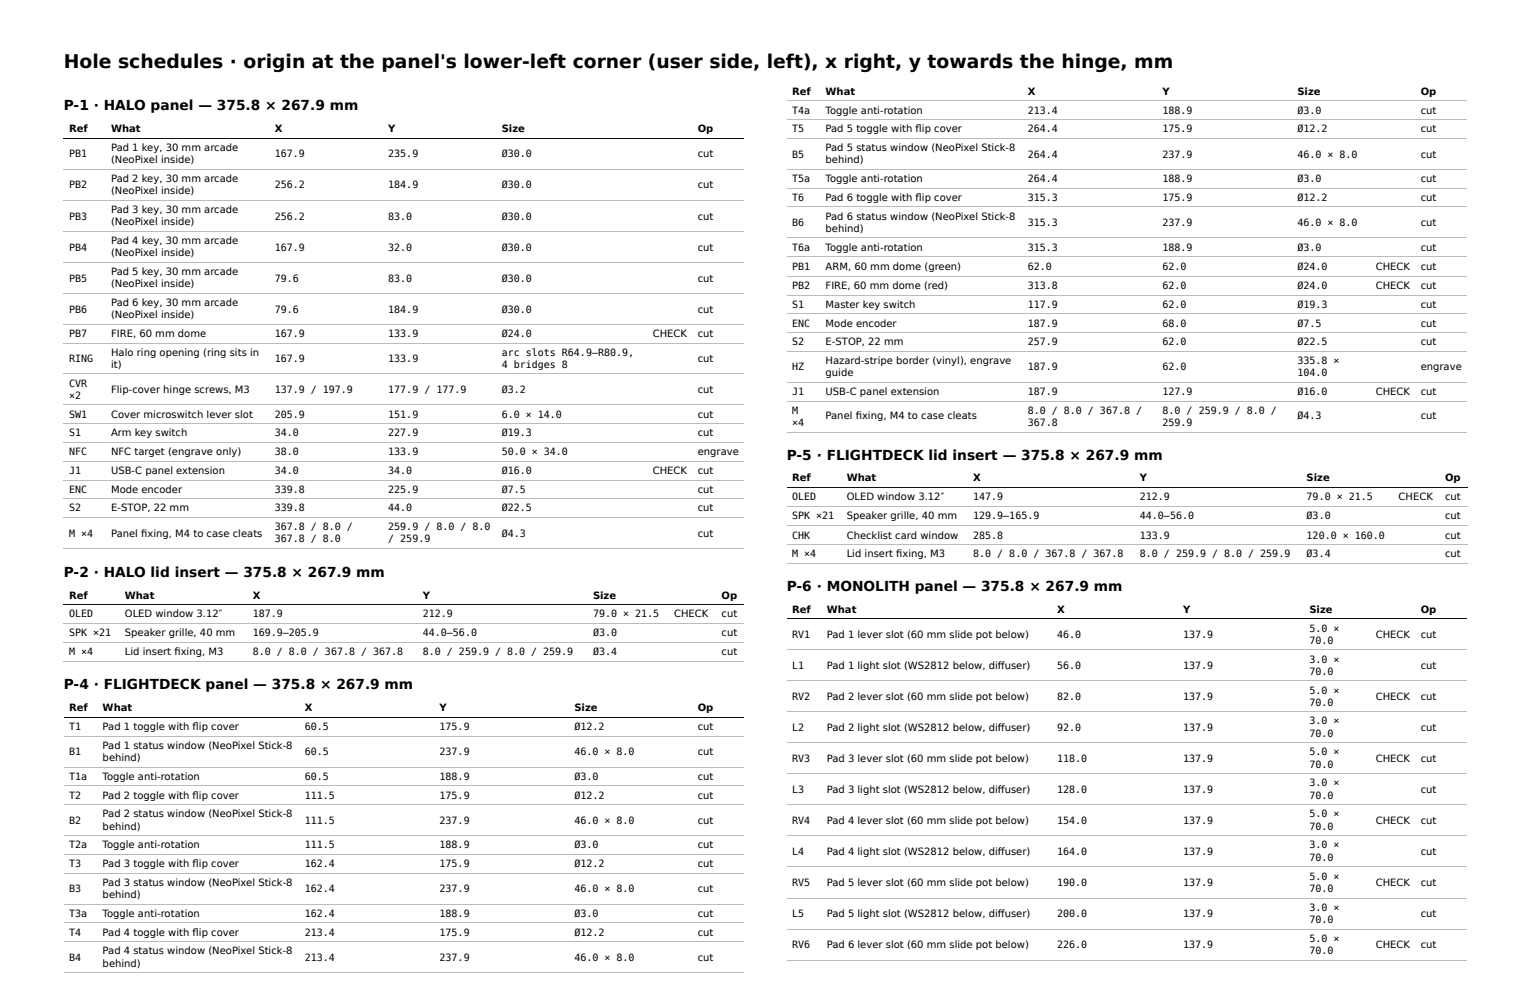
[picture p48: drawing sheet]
<svg xmlns="http://www.w3.org/2000/svg" width="432mm" height="279mm" viewBox="0 0 432 279" stroke-linecap="round" stroke-linejoin="round" font-family="sans-serif">
<defs><g id="words">
<text font-size="5.3" x="18" y="19.1">Hole schedules · origin at the panel's lower-left corner (user side, left), x right, y towards the hinge, mm</text>
<g font-size="3.9">
<text x="18" y="31">P-1 · HALO panel — 375.8 × 267.9 mm</text>
<text x="221.9" y="129.6">P-5 · FLIGHTDECK lid insert — 375.8 × 267.9 mm</text>
<text x="18" y="162.7">P-2 · HALO lid insert — 375.8 × 267.9 mm</text>
<text x="221.9" y="166.7">P-6 · MONOLITH panel — 375.8 × 267.9 mm</text>
<text x="18" y="194.2">P-4 · FLIGHTDECK panel — 375.8 × 267.9 mm</text>
</g>
<g font-size="2.8">
<text x="223.4" y="26.7">Ref</text>
<text x="232.9" y="26.7">What</text>
<text x="289.9" y="26.7">X</text>
<text x="327.9" y="26.7">Y</text>
<text x="365.9" y="26.7">Size</text>
<text x="400.7" y="26.7">Op</text>
<text x="223.4" y="32">T4a</text>
<text x="232.9" y="32">Toggle anti-rotation</text>
<text x="289.9" y="32">213.4</text>
<text x="327.9" y="32">188.9</text>
<text x="365.9" y="32">Ø3.0</text>
<text x="400.7" y="32">cut</text>
<text x="19.5" y="37.3">Ref</text>
<text x="31.3" y="37.3">What</text>
<text x="77.5" y="37.3">X</text>
<text x="109.5" y="37.3">Y</text>
<text x="141.5" y="37.3">Size</text>
<text x="196.8" y="37.3">Op</text>
<text x="223.4" y="37.3">T5</text>
<text x="232.9" y="37.3">Pad 5 toggle with fl ip cover</text>
<text x="289.9" y="37.3">264.4</text>
<text x="327.9" y="37.3">175.9</text>
<text x="365.9" y="37.3">Ø12.2</text>
<text x="400.7" y="37.3">cut</text>
<text x="19.5" y="44.2">PB1</text>
<text x="31.3" y="42.6">Pad 1 key, 30 mm arcade</text>
<text x="31.3" y="46">(NeoPixel inside)</text>
<text x="77.5" y="44.2">167.9</text>
<text x="109.5" y="44.2">235.9</text>
<text x="141.5" y="44.2">Ø30.0</text>
<text x="196.8" y="44.2">cut</text>
<text x="223.4" y="44.4">B5</text>
<text x="232.9" y="42.6">Pad 5 status window (NeoPixel Stick-8</text>
<text x="232.9" y="46">behind)</text>
<text x="289.9" y="44.4">264.4</text>
<text x="327.9" y="44.4">237.9</text>
<text x="365.9" y="44.4">46.0 × 8.0</text>
<text x="400.7" y="44.4">cut</text>
<text x="19.5" y="52.9">PB2</text>
<text x="31.3" y="51.3">Pad 2 key, 30 mm arcade</text>
<text x="77.5" y="52.9">256.2</text>
<text x="109.5" y="52.9">184.9</text>
<text x="141.5" y="52.9">Ø30.0</text>
<text x="196.8" y="52.9">cut</text>
<text x="223.4" y="51.3">T5a</text>
<text x="232.9" y="51.3">Toggle anti-rotation</text>
<text x="289.9" y="51.3">264.4</text>
<text x="327.9" y="51.3">188.9</text>
<text x="365.9" y="51.3">Ø3.0</text>
<text x="400.7" y="51.3">cut</text>
<text x="31.3" y="54.8">(NeoPixel inside)</text>
<text x="223.4" y="56.6">T6</text>
<text x="232.9" y="56.6">Pad 6 toggle with fl ip cover</text>
<text x="289.9" y="56.6">315.3</text>
<text x="327.9" y="56.6">175.9</text>
<text x="365.9" y="56.6">Ø12.2</text>
<text x="400.7" y="56.6">cut</text>
<text x="19.5" y="61.9">PB3</text>
<text x="31.3" y="60.1">Pad 3 key, 30 mm arcade</text>
<text x="31.3" y="63.5">(NeoPixel inside)</text>
<text x="77.5" y="61.9">256.2</text>
<text x="109.5" y="61.9">83.0</text>
<text x="141.5" y="61.9">Ø30.0</text>
<text x="196.8" y="61.9">cut</text>
<text x="223.4" y="63.8">B6</text>
<text x="232.9" y="61.9">Pad 6 status window (NeoPixel Stick-8</text>
<text x="232.9" y="65.4">behind)</text>
<text x="289.9" y="63.8">315.3</text>
<text x="327.9" y="63.8">237.9</text>
<text x="365.9" y="63.8">46.0 × 8.0</text>
<text x="400.7" y="63.8">cut</text>
<text x="19.5" y="70.6">PB4</text>
<text x="31.3" y="68.8">Pad 4 key, 30 mm arcade</text>
<text x="77.5" y="70.6">167.9</text>
<text x="109.5" y="70.6">32.0</text>
<text x="141.5" y="70.6">Ø30.0</text>
<text x="196.8" y="70.6">cut</text>
<text x="223.4" y="70.6">T6a</text>
<text x="232.9" y="70.6">Toggle anti-rotation</text>
<text x="289.9" y="70.6">315.3</text>
<text x="327.9" y="70.6">188.9</text>
<text x="365.9" y="70.6">Ø3.0</text>
<text x="400.7" y="70.6">cut</text>
<text x="31.3" y="72.2">(NeoPixel inside)</text>
<text x="31.3" y="77.5">Pad 5 key, 30 mm arcade</text>
<text x="223.4" y="76.2">PB1</text>
<text x="232.9" y="76.2">ARM, 60 mm dome (green)</text>
<text x="289.9" y="76.2">62.0</text>
<text x="327.9" y="76.2">62.0</text>
<text x="365.9" y="76.2">Ø24.0</text>
<text x="388" y="76.2">CHECK</text>
<text x="400.7" y="76.2">cut</text>
<text x="19.5" y="79.4">PB5</text>
<text x="31.3" y="81">(NeoPixel inside)</text>
<text x="77.5" y="79.4">79.6</text>
<text x="109.5" y="79.4">83.0</text>
<text x="141.5" y="79.4">Ø30.0</text>
<text x="196.8" y="79.4">cut</text>
<text x="223.4" y="81.5">PB2</text>
<text x="232.9" y="81.5">FIRE, 60 mm dome (red)</text>
<text x="289.9" y="81.5">313.8</text>
<text x="327.9" y="81.5">62.0</text>
<text x="365.9" y="81.5">Ø24.0</text>
<text x="388" y="81.5">CHECK</text>
<text x="400.7" y="81.5">cut</text>
<text x="19.5" y="88.1">PB6</text>
<text x="31.3" y="86.3">Pad 6 key, 30 mm arcade</text>
<text x="31.3" y="89.7">(NeoPixel inside)</text>
<text x="77.5" y="88.1">79.6</text>
<text x="109.5" y="88.1">184.9</text>
<text x="141.5" y="88.1">Ø30.0</text>
<text x="196.8" y="88.1">cut</text>
<text x="223.4" y="86.8">S1</text>
<text x="232.9" y="86.8">Master key switch</text>
<text x="289.9" y="86.8">117.9</text>
<text x="327.9" y="86.8">62.0</text>
<text x="365.9" y="86.8">Ø19.3</text>
<text x="400.7" y="86.8">cut</text>
<text x="19.5" y="95">PB7</text>
<text x="31.3" y="95">FIRE, 60 mm dome</text>
<text x="77.5" y="95">167.9</text>
<text x="109.5" y="95">133.9</text>
<text x="141.5" y="95">Ø24.0</text>
<text x="184.1" y="95">CHECK</text>
<text x="196.8" y="95">cut</text>
<text x="223.4" y="92.1">ENC</text>
<text x="232.9" y="92.1">Mode encoder</text>
<text x="289.9" y="92.1">187.9</text>
<text x="327.9" y="92.1">68.0</text>
<text x="365.9" y="92.1">Ø7.5</text>
<text x="400.7" y="92.1">cut</text>
<text x="31.3" y="100.3">Halo ring opening (ring sits in</text>
<text x="141.5" y="100.3">arc slots R64.9–R80.9,</text>
<text x="223.4" y="97.4">S2</text>
<text x="232.9" y="97.4">E-STOP, 22 mm</text>
<text x="289.9" y="97.4">257.9</text>
<text x="327.9" y="97.4">62.0</text>
<text x="365.9" y="97.4">Ø22.5</text>
<text x="400.7" y="97.4">cut</text>
<text x="19.5" y="102.1">RING</text>
<text x="31.3" y="103.7">it)</text>
<text x="77.5" y="102.1">167.9</text>
<text x="109.5" y="102.1">133.9</text>
<text x="141.5" y="103.7">4 bridges 8</text>
<text x="196.8" y="102.1">cut</text>
<text x="223.4" y="104.2">HZ</text>
<text x="232.9" y="102.7">Hazard-stripe border (vinyl), engrave</text>
<text x="232.9" y="106.1">guide</text>
<text x="289.9" y="104.2">187.9</text>
<text x="327.9" y="104.2">62.0</text>
<text x="365.9" y="102.7">335.8 ×</text>
<text x="365.9" y="106.1">104.0</text>
<text x="400.7" y="104.2">engrave</text>
<text x="19.5" y="109">CVR</text>
<text x="19.5" y="112.4">×2</text>
<text x="31.3" y="110.9">Flip-cover hinge screws, M3</text>
<text x="77.5" y="110.9">137.9 / 197.9</text>
<text x="109.5" y="110.9">177.9 / 177.9</text>
<text x="141.5" y="110.9">Ø3.2</text>
<text x="196.8" y="110.9">cut</text>
<text x="223.4" y="111.4">J1</text>
<text x="232.9" y="111.4">USB-C panel extension</text>
<text x="289.9" y="111.4">187.9</text>
<text x="327.9" y="111.4">127.9</text>
<text x="365.9" y="111.4">Ø16.0</text>
<text x="388" y="111.4">CHECK</text>
<text x="400.7" y="111.4">cut</text>
<text x="19.5" y="117.7">SW1</text>
<text x="31.3" y="117.7">Cover microswitch lever slot</text>
<text x="77.5" y="117.7">205.9</text>
<text x="109.5" y="117.7">151.9</text>
<text x="141.5" y="117.7">6.0 × 14.0</text>
<text x="196.8" y="117.7">cut</text>
<text x="223.4" y="116.7">M</text>
<text x="232.9" y="118.3">Panel fi xing, M4 to case cleats</text>
<text x="289.9" y="116.7">8.0 / 8.0 / 367.8 /</text>
<text x="327.9" y="116.7">8.0 / 259.9 / 8.0 /</text>
<text x="365.9" y="118.3">Ø4.3</text>
<text x="400.7" y="118.3">cut</text>
<text x="19.5" y="123">S1</text>
<text x="31.3" y="123">Arm key switch</text>
<text x="77.5" y="123">34.0</text>
<text x="109.5" y="123">227.9</text>
<text x="141.5" y="123">Ø19.3</text>
<text x="196.8" y="123">cut</text>
<text x="223.4" y="120.1">×4</text>
<text x="289.9" y="120.1">367.8</text>
<text x="327.9" y="120.1">259.9</text>
<text x="19.5" y="128.3">NFC</text>
<text x="31.3" y="128.3">NFC target (engrave only)</text>
<text x="77.5" y="128.3">38.0</text>
<text x="109.5" y="128.3">133.9</text>
<text x="141.5" y="128.3">50.0 × 34.0</text>
<text x="196.8" y="128.3">engrave</text>
<text x="19.5" y="133.6">J1</text>
<text x="31.3" y="133.6">USB-C panel extension</text>
<text x="77.5" y="133.6">34.0</text>
<text x="109.5" y="133.6">34.0</text>
<text x="141.5" y="133.6">Ø16.0</text>
<text x="184.1" y="133.6">CHECK</text>
<text x="196.8" y="133.6">cut</text>
<text x="223.4" y="135.7">Ref</text>
<text x="238.8" y="135.7">What</text>
<text x="274.5" y="135.7">X</text>
<text x="321.5" y="135.7">Y</text>
<text x="368.5" y="135.7">Size</text>
<text x="407.6" y="135.7">Op</text>
<text x="19.5" y="138.9">ENC</text>
<text x="31.3" y="138.9">Mode encoder</text>
<text x="77.5" y="138.9">339.8</text>
<text x="109.5" y="138.9">225.9</text>
<text x="141.5" y="138.9">Ø7.5</text>
<text x="196.8" y="138.9">cut</text>
<text x="223.4" y="141">OLED</text>
<text x="238.8" y="141">OLED window 3.12″</text>
<text x="274.5" y="141">147.9</text>
<text x="321.5" y="141">212.9</text>
<text x="368.5" y="141">79.0 × 21.5</text>
<text x="394.5" y="141">CHECK</text>
<text x="407.6" y="141">cut</text>
<text x="19.5" y="144.2">S2</text>
<text x="31.3" y="144.2">E-STOP, 22 mm</text>
<text x="77.5" y="144.2">339.8</text>
<text x="77.5" y="149.5">367.8 / 8.0 /</text>
<text x="109.5" y="144.2">44.0</text>
<text x="109.5" y="149.5">259.9 / 8.0 / 8.0</text>
<text x="141.5" y="144.2">Ø22.5</text>
<text x="196.8" y="144.2">cut</text>
<text x="223.4" y="146.3">SPK ×21</text>
<text x="238.8" y="146.3">Speaker grille, 40 mm</text>
<text x="274.5" y="146.3">129.9–165.9</text>
<text x="321.5" y="146.3">44.0–56.0</text>
<text x="368.5" y="146.3">Ø3.0</text>
<text x="407.6" y="146.3">cut</text>
<text x="19.5" y="151.3">M ×4</text>
<text x="31.3" y="151.3">Panel fi xing, M4 to case cleats</text>
<text x="77.5" y="152.9">367.8 / 8.0</text>
<text x="109.5" y="152.9">/ 259.9</text>
<text x="141.5" y="151.3">Ø4.3</text>
<text x="196.8" y="151.3">cut</text>
<text x="223.4" y="151.9">CHK</text>
<text x="238.8" y="151.9">Checklist card window</text>
<text x="274.5" y="151.9">285.8</text>
<text x="321.5" y="151.9">133.9</text>
<text x="368.5" y="151.9">120.0 × 160.0</text>
<text x="407.6" y="151.9">cut</text>
<text x="223.4" y="157.2">M ×4</text>
<text x="238.8" y="157.2">Lid insert fi xing, M3</text>
<text x="274.5" y="157.2">8.0 / 8.0 / 367.8 / 367.8</text>
<text x="321.5" y="157.2">8.0 / 259.9 / 8.0 / 259.9</text>
<text x="368.5" y="157.2">Ø3.4</text>
<text x="407.6" y="157.2">cut</text>
<text x="19.5" y="168.8">Ref</text>
<text x="35.2" y="168.8">What</text>
<text x="71.3" y="168.8">X</text>
<text x="119.3" y="168.8">Y</text>
<text x="167.2" y="168.8">Size</text>
<text x="203.5" y="168.8">Op</text>
<text x="223.4" y="172.8">Ref</text>
<text x="233.2" y="172.8">What</text>
<text x="298.1" y="172.8">X</text>
<text x="333.7" y="172.8">Y</text>
<text x="369.3" y="172.8">Size</text>
<text x="400.7" y="172.8">Op</text>
<text x="19.5" y="174.1">OLED</text>
<text x="19.5" y="179.4">SPK ×21</text>
<text x="35.2" y="174.1">OLED window 3.12″</text>
<text x="35.2" y="179.4">Speaker grille, 40 mm</text>
<text x="71.3" y="174.1">187.9</text>
<text x="71.3" y="179.4">169.9–205.9</text>
<text x="119.3" y="174.1">212.9</text>
<text x="119.3" y="179.4">44.0–56.0</text>
<text x="167.2" y="174.1">79.0 × 21.5</text>
<text x="167.2" y="179.4">Ø3.0</text>
<text x="190.1" y="174.1">CHECK</text>
<text x="203.5" y="174.1">cut</text>
<text x="203.5" y="179.4">cut</text>
<text x="223.4" y="179.9">RV1</text>
<text x="233.2" y="179.9">Pad 1 lever slot (60 mm slide pot below)</text>
<text x="298.1" y="179.9">46.0</text>
<text x="333.7" y="179.9">137.9</text>
<text x="369.3" y="178.1">5.0 ×</text>
<text x="388" y="179.9">CHECK</text>
<text x="400.7" y="179.9">cut</text>
<text x="19.5" y="184.7">M ×4</text>
<text x="35.2" y="184.7">Lid insert fi xing, M3</text>
<text x="71.3" y="184.7">8.0 / 8.0 / 367.8 / 367.8</text>
<text x="119.3" y="184.7">8.0 / 259.9 / 8.0 / 259.9</text>
<text x="167.2" y="184.7">Ø3.4</text>
<text x="203.5" y="184.7">cut</text>
<text x="369.3" y="181.5">70.0</text>
<text x="223.4" y="188.6">L1</text>
<text x="233.2" y="188.6">Pad 1 light slot (WS2812 below, diff user)</text>
<text x="298.1" y="188.6">56.0</text>
<text x="333.7" y="188.6">137.9</text>
<text x="369.3" y="186.8">3.0 ×</text>
<text x="369.3" y="190.2">70.0</text>
<text x="400.7" y="188.6">cut</text>
<text x="223.4" y="197.4">RV2</text>
<text x="233.2" y="197.4">Pad 2 lever slot (60 mm slide pot below)</text>
<text x="298.1" y="197.4">82.0</text>
<text x="333.7" y="197.4">137.9</text>
<text x="369.3" y="195.5">5.0 ×</text>
<text x="388" y="197.4">CHECK</text>
<text x="400.7" y="197.4">cut</text>
<text x="19.5" y="200.6">Ref</text>
<text x="29" y="200.6">What</text>
<text x="86" y="200.6">X</text>
<text x="124" y="200.6">Y</text>
<text x="162" y="200.6">Size</text>
<text x="196.8" y="200.6">Op</text>
<text x="369.3" y="199">70.0</text>
<text x="19.5" y="205.8">T1</text>
<text x="29" y="205.8">Pad 1 toggle with fl ip cover</text>
<text x="86" y="205.8">60.5</text>
<text x="124" y="205.8">175.9</text>
<text x="162" y="205.8">Ø12.2</text>
<text x="196.8" y="205.8">cut</text>
<text x="223.4" y="206.1">L2</text>
<text x="233.2" y="206.1">Pad 2 light slot (WS2812 below, diff user)</text>
<text x="298.1" y="206.1">92.0</text>
<text x="333.7" y="206.1">137.9</text>
<text x="369.3" y="204.3">3.0 ×</text>
<text x="369.3" y="207.7">70.0</text>
<text x="400.7" y="206.1">cut</text>
<text x="19.5" y="212.7">B1</text>
<text x="29" y="211.1">Pad 1 status window (NeoPixel Stick-8</text>
<text x="29" y="214.6">behind)</text>
<text x="86" y="212.7">60.5</text>
<text x="124" y="212.7">237.9</text>
<text x="162" y="212.7">46.0 × 8.0</text>
<text x="196.8" y="212.7">cut</text>
<text x="223.4" y="214.8">RV3</text>
<text x="233.2" y="214.8">Pad 3 lever slot (60 mm slide pot below)</text>
<text x="298.1" y="214.8">118.0</text>
<text x="333.7" y="214.8">137.9</text>
<text x="369.3" y="213">5.0 ×</text>
<text x="388" y="214.8">CHECK</text>
<text x="400.7" y="214.8">cut</text>
<text x="19.5" y="219.9">T1a</text>
<text x="29" y="219.9">Toggle anti-rotation</text>
<text x="86" y="219.9">60.5</text>
<text x="124" y="219.9">188.9</text>
<text x="162" y="219.9">Ø3.0</text>
<text x="196.8" y="219.9">cut</text>
<text x="369.3" y="216.4">70.0</text>
<text x="369.3" y="221.7">3.0 ×</text>
<text x="19.5" y="225.2">T2</text>
<text x="29" y="225.2">Pad 2 toggle with fl ip cover</text>
<text x="86" y="225.2">111.5</text>
<text x="124" y="225.2">175.9</text>
<text x="162" y="225.2">Ø12.2</text>
<text x="196.8" y="225.2">cut</text>
<text x="223.4" y="223.6">L3</text>
<text x="233.2" y="223.6">Pad 3 light slot (WS2812 below, diff user)</text>
<text x="298.1" y="223.6">128.0</text>
<text x="333.7" y="223.6">137.9</text>
<text x="369.3" y="225.2">70.0</text>
<text x="400.7" y="223.6">cut</text>
<text x="19.5" y="232.3">B2</text>
<text x="29" y="230.5">Pad 2 status window (NeoPixel Stick-8</text>
<text x="29" y="233.9">behind)</text>
<text x="86" y="232.3">111.5</text>
<text x="124" y="232.3">237.9</text>
<text x="162" y="232.3">46.0 × 8.0</text>
<text x="196.8" y="232.3">cut</text>
<text x="223.4" y="232.3">RV4</text>
<text x="233.2" y="232.3">Pad 4 lever slot (60 mm slide pot below)</text>
<text x="298.1" y="232.3">154.0</text>
<text x="333.7" y="232.3">137.9</text>
<text x="369.3" y="230.5">5.0 ×</text>
<text x="369.3" y="233.9">70.0</text>
<text x="388" y="232.3">CHECK</text>
<text x="400.7" y="232.3">cut</text>
<text x="19.5" y="239.2">T2a</text>
<text x="29" y="239.2">Toggle anti-rotation</text>
<text x="86" y="239.2">111.5</text>
<text x="124" y="239.2">188.9</text>
<text x="162" y="239.2">Ø3.0</text>
<text x="196.8" y="239.2">cut</text>
<text x="369.3" y="239.2">3.0 ×</text>
<text x="19.5" y="244.5">T3</text>
<text x="29" y="244.5">Pad 3 toggle with fl ip cover</text>
<text x="86" y="244.5">162.4</text>
<text x="124" y="244.5">175.9</text>
<text x="162" y="244.5">Ø12.2</text>
<text x="196.8" y="244.5">cut</text>
<text x="223.4" y="241">L4</text>
<text x="233.2" y="241">Pad 4 light slot (WS2812 below, diff user)</text>
<text x="298.1" y="241">164.0</text>
<text x="333.7" y="241">137.9</text>
<text x="369.3" y="242.6">70.0</text>
<text x="400.7" y="241">cut</text>
<text x="19.5" y="251.6">B3</text>
<text x="29" y="249.8">Pad 3 status window (NeoPixel Stick-8</text>
<text x="86" y="251.6">162.4</text>
<text x="124" y="251.6">237.9</text>
<text x="162" y="251.6">46.0 × 8.0</text>
<text x="196.8" y="251.6">cut</text>
<text x="223.4" y="249.8">RV5</text>
<text x="233.2" y="249.8">Pad 5 lever slot (60 mm slide pot below)</text>
<text x="298.1" y="249.8">190.0</text>
<text x="333.7" y="249.8">137.9</text>
<text x="369.3" y="248.2">5.0 ×</text>
<text x="369.3" y="251.6">70.0</text>
<text x="388" y="249.8">CHECK</text>
<text x="400.7" y="249.8">cut</text>
<text x="29" y="253.2">behind)</text>
<text x="369.3" y="256.9">3.0 ×</text>
<text x="19.5" y="258.5">T3a</text>
<text x="19.5" y="263.8">T4</text>
<text x="29" y="258.5">Toggle anti-rotation</text>
<text x="29" y="263.8">Pad 4 toggle with fl ip cover</text>
<text x="86" y="258.5">162.4</text>
<text x="86" y="263.8">213.4</text>
<text x="124" y="258.5">188.9</text>
<text x="124" y="263.8">175.9</text>
<text x="162" y="258.5">Ø3.0</text>
<text x="162" y="263.8">Ø12.2</text>
<text x="196.8" y="258.5">cut</text>
<text x="196.8" y="263.8">cut</text>
<text x="223.4" y="258.5">L5</text>
<text x="233.2" y="258.5">Pad 5 light slot (WS2812 below, diff user)</text>
<text x="298.1" y="258.5">200.0</text>
<text x="333.7" y="258.5">137.9</text>
<text x="369.3" y="260.3">70.0</text>
<text x="400.7" y="258.5">cut</text>
<text x="29" y="269.1">Pad 4 status window (NeoPixel Stick-8</text>
<text x="223.4" y="267.2">RV6</text>
<text x="233.2" y="267.2">Pad 6 lever slot (60 mm slide pot below)</text>
<text x="298.1" y="267.2">226.0</text>
<text x="333.7" y="267.2">137.9</text>
<text x="369.3" y="265.6">5.0 ×</text>
<text x="369.3" y="269.1">70.0</text>
<text x="388" y="267.2">CHECK</text>
<text x="400.7" y="267.2">cut</text>
<text x="19.5" y="270.9">B4</text>
<text x="29" y="272.5">behind)</text>
<text x="86" y="270.9">213.4</text>
<text x="124" y="270.9">237.9</text>
<text x="162" y="270.9">46.0 × 8.0</text>
<text x="196.8" y="270.9">cut</text>
</g>
</g></defs>
<path d="M18 39h191.8M222 28.4h191.8M222 137.5h191.8M18 170.5h191.8M222 174.5h191.8M18 202.3h191.8" fill="none" stroke="#111" stroke-width=".28"/>
<g fill="none" stroke="#bbb" stroke-width=".28">
<path d="M222 28.4h191.8M222 33.7h191.8M222 39h191.8M18 47.8h191.8M18 56.5h191.8M222 47.8h191.8M222 53h191.8M222 58.3h191.8M18 65.2h191.8M18 74h191.8M222 67.1h191.8M222 72.4h191.8"/>
<path d="M222 77.9h191.8M18 82.7h191.8M18 91.4h191.8M18 96.7h191.8M222 83.2h191.8M222 88.5h191.8M222 93.8h191.8M222 99.1h191.8M18 105.4h191.8M18 114.2h191.8M18 119.5h191.8M222 107.8h191.8"/>
<path d="M222 113.1h191.8M18 124.8h191.8M18 130h191.8M18 135.3h191.8M222 121.8h191.8M18 140.6h191.8M18 145.9h191.8M18 154.6h191.8M222 142.7h191.8M222 148h191.8M222 153.6h191.8M222 158.9h191.8"/>
<path d="M18 175.8h191.8M18 181.1h191.8M18 186.4h191.8M222 183.2h191.8M222 192h191.8M18 207.6h191.8M18 216.3h191.8M222 200.7h191.8M222 209.4h191.8M222 218.1h191.8M18 221.6h191.8M18 226.9h191.8"/>
<path d="M18 235.6h191.8M222 226.9h191.8M222 235.6h191.8M18 240.9h191.8M18 246.2h191.8M18 254.9h191.8M222 244.3h191.8M222 253.3h191.8M18 260.2h191.8M18 265.5h191.8M18 274.2h191.8M222 262.1h191.8"/>
<path d="M222 270.8h191.8"/>
</g>
<use href="#words"/>
</svg>
